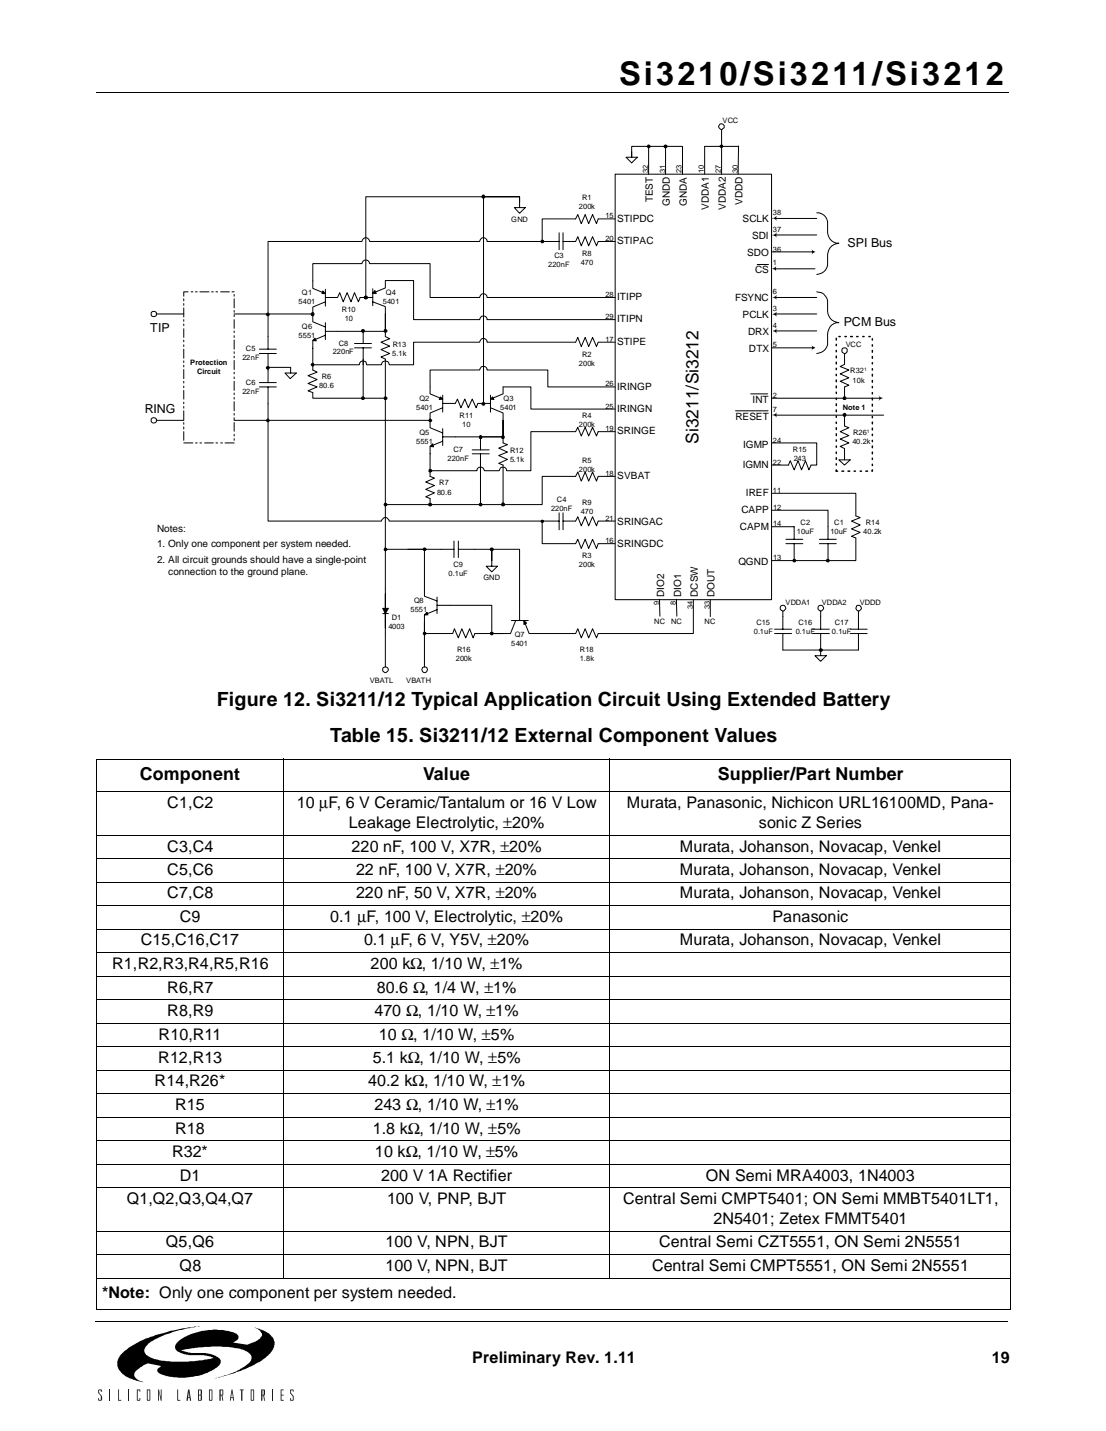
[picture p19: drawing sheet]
<svg xmlns="http://www.w3.org/2000/svg" width="216mm" height="279mm" viewBox="0 0 216 279" stroke-linecap="round" stroke-linejoin="round" font-family="sans-serif">
<defs><g id="words">
<text font-size="6.3" x="120.6" y="16.6">Si3210/Si3211/Si3212</text>
<g font-size="3.8">
<text x="42.2" y="137.6">Figure 12. Si3211/12 Typical Application Circuit Using Extended Battery</text>
<text x="64.3" y="144.6">Table 15. Si3211/12 External Component Values</text>
</g>
<g font-size="3.5">
<text x="27.3" y="152.2">Component</text>
<text x="82.5" y="152.2">Value</text>
<text x="139.9" y="152.2">Supplier/Part Number</text>
</g>
<text font-size="3.4" x="136.1" y="86.5" transform="rotate(-90 136.1 86.5)">Si3211/Si3212</text>
<g font-size="3.1">
<text x="32.6" y="157.6">C1,C2</text>
<text x="57.8" y="157.6">10 µF, 6 V Ceramic/Tantalum or 16 V Low</text>
<text x="68" y="161.5">Leakage Electrolytic, ±20%</text>
<text x="122.2" y="157.6">Murata, Panasonic, Nichicon URL16100MD, Pana-</text>
<text x="147.9" y="161.5">sonic Z Series</text>
<text x="32.6" y="166">C3,C4</text>
<text x="68.5" y="166">220 nF, 100 V, X7R, ±20%</text>
<text x="132.5" y="166">Murata, Johanson, Novacap, Venkel</text>
<text x="32.6" y="170.6">C5,C6</text>
<text x="69.4" y="170.6">22 nF, 100 V, X7R, ±20%</text>
<text x="132.5" y="170.6">Murata, Johanson, Novacap, Venkel</text>
<text x="32.6" y="175.2">C7,C8</text>
<text x="35.1" y="179.8">C9</text>
<text x="64.4" y="179.8">0.1 µF, 100 V, Electrolytic, ±20%</text>
<text x="69.4" y="175.2">220 nF, 50 V, X7R, ±20%</text>
<text x="132.5" y="175.2">Murata, Johanson, Novacap, Venkel</text>
<text x="150.5" y="179.8">Panasonic</text>
<text x="27.4" y="184.3">C15,C16,C17</text>
<text x="71" y="184.3">0.1 µF, 6 V, Y5V, ±20%</text>
<text x="132.5" y="184.3">Murata, Johanson, Novacap, Venkel</text>
<text x="21.8" y="189">R1,R2,R3,R4,R5,R16</text>
<text x="72.2" y="189">200 kΩ, 1/10 W, ±1%</text>
<text x="32.6" y="193.6">R6,R7</text>
<text x="73.4" y="193.6">80.6 Ω, 1/4 W, ±1%</text>
<text x="30.9" y="202.7">R10,R11</text>
<text x="32.6" y="198.1">R8,R9</text>
<text x="73" y="198.1">470 Ω, 1/10 W, ±1%</text>
<text x="73.8" y="202.7">10 Ω, 1/10 W, ±5%</text>
<text x="30.8" y="207.3">R12,R13</text>
<text x="72.6" y="207.3">5.1 kΩ, 1/10 W, ±5%</text>
<text x="30.1" y="211.9">R14,R26*</text>
<text x="71.7" y="211.9">40.2 kΩ, 1/10 W, ±1%</text>
<text x="34.1" y="216.5">R15</text>
<text x="34.1" y="221.1">R18</text>
<text x="72.6" y="221.1">1.8 kΩ, 1/10 W, ±5%</text>
<text x="73" y="216.5">243 Ω, 1/10 W, ±1%</text>
<text x="33.5" y="225.7">R32*</text>
<text x="73.1" y="225.7">10 kΩ, 1/10 W, ±5%</text>
<text x="35.1" y="230.2">D1</text>
<text x="74.3" y="230.2">200 V 1A Rectifier</text>
<text x="137.6" y="230.2">ON Semi MRA4003, 1N4003</text>
<text x="24.7" y="234.8">Q1,Q2,Q3,Q4,Q7</text>
<text x="75.4" y="234.8">100 V, PNP, BJT</text>
<text x="121.4" y="234.8">Central Semi CMPT5401; ON Semi MMBT5401LT1,</text>
<text x="139" y="238.7">2N5401; Zetex FMMT5401</text>
<text x="32.3" y="243.3">Q5,Q6</text>
<text x="75.1" y="243.3">100 V, NPN, BJT</text>
<text x="128.4" y="243.3">Central Semi CZT5551, ON Semi 2N5551</text>
<text x="35" y="247.8">Q8</text>
<text x="75.1" y="247.8">100 V, NPN, BJT</text>
<text x="127.1" y="247.8">Central Semi CMPT5551, ON Semi 2N5551</text>
<text x="19.9" y="253.2">*Note: Only one component per system needed.</text>
<text x="92" y="265.7">Preliminary Rev. 1.11</text>
<text x="193.3" y="265.7">19</text>
</g>
<g font-size="2.4">
<text x="165.2" y="48.2">SPI Bus</text>
<text x="29.3" y="64.8">TIP</text>
<text x="164.4" y="63.6">PCM Bus</text>
<text x="28.2" y="80.6">RING</text>
</g>
<g font-size="2">
<text x="127.3" y="39.5" transform="rotate(-90 127.3 39.5)">TEST</text>
<text x="130.6" y="40.2" transform="rotate(-90 130.6 40.2)">GNDD</text>
<text x="133.9" y="40.1" transform="rotate(-90 133.9 40.1)">GNDA</text>
<text x="138.2" y="41" transform="rotate(-90 138.2 41)">VDDA1</text>
<text x="141.5" y="41" transform="rotate(-90 141.5 41)">VDDA2</text>
<text x="144.7" y="40" transform="rotate(-90 144.7 40)">VDDD</text>
<text x="120.3" y="43.2">STIPDC</text>
<text x="120.3" y="47.6">STIPAC</text>
<text x="144.7" y="43.4">SCLK</text>
<text x="146.6" y="46.7">SDI</text>
<text x="145.6" y="50">SDO</text>
<text x="147.2" y="53.3">CS</text>
<text x="120.3" y="58.5">ITIPP</text>
<text x="143.3" y="58.8">FSYNC</text>
<text x="120.3" y="62.8">ITIPN</text>
<text x="144.7" y="62.1">PCLK</text>
<text x="145.8" y="65.4">DRX</text>
<text x="120.3" y="67.2">STIPE</text>
<text x="146" y="68.7">DTX</text>
<text x="120.3" y="76">IRINGP</text>
<text x="120.3" y="80.4">IRINGN</text>
<text x="143.3" y="81.9">RESET</text>
<text x="146.6" y="78.5">INT</text>
<text x="120.3" y="84.7">SRINGE</text>
<text x="144.9" y="87.4">IGMP</text>
<text x="120.3" y="93.5">SVBAT</text>
<text x="144.8" y="91.2">IGMN</text>
<text x="144.5" y="100">CAPP</text>
<text x="145.4" y="96.7">IREF</text>
<text x="30.6" y="103.6">Notes:</text>
<text x="30.6" y="106.7">1. Only one component per system needed.</text>
<text x="120.3" y="102.3">SRINGAC</text>
<text x="120.3" y="106.6">SRINGDC</text>
<text x="144.2" y="103.3">CAPM</text>
<text x="30.6" y="109.7">2. All circuit grounds should have a single-point</text>
<text x="32.8" y="112.1">connection to the ground plane.</text>
<text x="143.9" y="110.2">QGND</text>
<text x="129.5" y="116.4" transform="rotate(-90 129.5 116.4)">DIO2</text>
<text x="132.8" y="116.4" transform="rotate(-90 132.8 116.4)">DIO1</text>
<text x="136" y="116.4" transform="rotate(-90 136 116.4)">DCSW</text>
<text x="139.3" y="116.4" transform="rotate(-90 139.3 116.4)">DOUT</text>
</g>
<g font-size="1.5">
<text x="140.8" y="24.1">VCC</text>
<text x="126.3" y="33.7" transform="rotate(-90 126.3 33.7)">32</text>
<text x="129.6" y="33.7" transform="rotate(-90 129.6 33.7)">31</text>
<text x="132.8" y="33.7" transform="rotate(-90 132.8 33.7)">23</text>
<text x="137.2" y="33.7" transform="rotate(-90 137.2 33.7)">10</text>
<text x="140.5" y="33.7" transform="rotate(-90 140.5 33.7)">27</text>
<text x="143.8" y="33.7" transform="rotate(-90 143.8 33.7)">30</text>
<text x="112.8" y="40.7">200k</text>
<text x="113.5" y="39">R1</text>
<text x="150.6" y="41.9">38</text>
<text x="99.7" y="43.2">GND</text>
<text x="118" y="42.6">15</text>
<text x="118" y="47">20</text>
<text x="150.6" y="45.2">37</text>
<text x="106.8" y="52">220nF</text>
<text x="108" y="50.3">C3</text>
<text x="113.2" y="51.7">470</text>
<text x="113.5" y="49.9">R8</text>
<text x="150.6" y="49.1">36</text>
<text x="150.6" y="51.7">1</text>
<text x="58.2" y="59.4">5401</text>
<text x="58.8" y="57.6">Q1</text>
<text x="74.6" y="59.3">5401</text>
<text x="75.2" y="57.5">Q4</text>
<text x="118" y="57.9">28</text>
<text x="150.6" y="57.3">6</text>
<text x="58.2" y="65.9">5551</text>
<text x="58.8" y="64.2">Q6</text>
<text x="66.6" y="60.9">R10</text>
<text x="67.2" y="62.7">10</text>
<text x="118" y="62.2">29</text>
<text x="150.6" y="60.6">3</text>
<text x="150.6" y="63.9">4</text>
<text x="37.1" y="71.2">Protection</text>
<text x="47.2" y="70.3">22nF</text>
<text x="47.9" y="68.5">C5</text>
<text x="64.9" y="69.1">220nF</text>
<text x="66" y="67.4">C8</text>
<text x="76.5" y="69.4">5.1k</text>
<text x="76.5" y="67.7">R13</text>
<text x="112.8" y="71.3">200k</text>
<text x="113.5" y="69.5">R2</text>
<text x="118" y="66.6">17</text>
<text x="150.6" y="67.7">5</text>
<text x="164.8" y="67.7">VCC</text>
<text x="38.4" y="72.9">Circuit</text>
<text x="47.2" y="76.8">22nF</text>
<text x="47.9" y="75.1">C6</text>
<text x="62.2" y="75.7">80.6</text>
<text x="62.7" y="73.9">R6</text>
<text x="118" y="75.4">26</text>
<text x="150.6" y="77.6">2</text>
<text x="165.7" y="72.8">R32</text>
<text x="166.1" y="74.6">10k</text>
<text x="81.1" y="80">5401</text>
<text x="81.8" y="78.2">Q2</text>
<text x="89.6" y="81.5">R11</text>
<text x="90.1" y="83.3">10</text>
<text x="97.5" y="80">5401</text>
<text x="98.1" y="78.2">Q3</text>
<text x="112.8" y="83.3">200k</text>
<text x="113.5" y="81.5">R4</text>
<text x="118" y="79.7">25</text>
<text x="150.6" y="80.3">7</text>
<text x="164.3" y="80">Note 1</text>
<text x="81.1" y="86.5">5551</text>
<text x="81.8" y="84.8">Q5</text>
<text x="87.2" y="89.8">220nF</text>
<text x="88.4" y="88.2">C7</text>
<text x="99.4" y="88.3">R12</text>
<text x="118" y="84.1">19</text>
<text x="150.6" y="86.3">24</text>
<text x="154.5" y="88.2">R15</text>
<text x="154.7" y="89.8">243</text>
<text x="166.1" y="86.6">40.2k</text>
<text x="166.3" y="84.8">R26</text>
<text x="85.6" y="94.7">R7</text>
<text x="99.4" y="90.1">5.1k</text>
<text x="112.8" y="92">200k</text>
<text x="113.5" y="90.3">R5</text>
<text x="118" y="92.9">18</text>
<text x="150.6" y="90.7">22</text>
<text x="85.2" y="96.4">80.6</text>
<text x="107.4" y="99.7">220nF</text>
<text x="108.5" y="98">C4</text>
<text x="113.2" y="100.3">470</text>
<text x="113.5" y="98.5">R9</text>
<text x="118" y="101.6">21</text>
<text x="150.6" y="96.1">11</text>
<text x="150.7" y="99.4">12</text>
<text x="118" y="105.9">16</text>
<text x="150.7" y="102.6">14</text>
<text x="155.3" y="104.1">10uF</text>
<text x="156" y="102.3">C2</text>
<text x="161.9" y="104.1">10uF</text>
<text x="162.6" y="102.4">C1</text>
<text x="168.2" y="104.1">40.2k</text>
<text x="168.7" y="102.4">R14</text>
<text x="87.4" y="112.3">0.1uF</text>
<text x="88.4" y="110.5">C9</text>
<text x="94.2" y="113">GND</text>
<text x="112.8" y="110.6">200k</text>
<text x="113.5" y="108.9">R3</text>
<text x="150.7" y="109.2">13</text>
<text x="80" y="119.3">5551</text>
<text x="80.7" y="117.6">Q8</text>
<text x="128.4" y="118" transform="rotate(-90 128.4 118)">9</text>
<text x="131.7" y="118" transform="rotate(-90 131.7 118)">8</text>
<text x="135" y="118.8" transform="rotate(-90 135 118.8)">34</text>
<text x="138.3" y="118.8" transform="rotate(-90 138.3 118.8)">33</text>
<text x="153.1" y="118">VDDA1</text>
<text x="160.2" y="118">VDDA2</text>
<text x="167.6" y="118">VDDD</text>
<text x="75.7" y="122.6">4003</text>
<text x="76.4" y="120.9">D1</text>
<text x="99.7" y="125.9">5401</text>
<text x="100.3" y="124.1">Q7</text>
<text x="127.5" y="121.8">NC</text>
<text x="130.8" y="121.8">NC</text>
<text x="137.3" y="121.8">NC</text>
<text x="146.9" y="123.7">0.1uF</text>
<text x="147.4" y="121.9">C15</text>
<text x="155.1" y="123.7">0.1uF</text>
<text x="155.6" y="121.9">C16</text>
<text x="162.1" y="123.7">0.1uF</text>
<text x="162.7" y="121.9">C17</text>
<text x="88.8" y="129">200k</text>
<text x="89.1" y="127.2">R16</text>
<text x="113" y="127.2">R18</text>
<text x="113" y="129">1.8k</text>
<text x="72.1" y="133.2">VBATL</text>
<text x="79.2" y="133.2">VBATH</text>
</g>
<g font-size="1">
<text x="168.4" y="72.3">1</text>
<text x="168.9" y="84.3">1</text>
</g>
</g></defs>
<path d="M18.7 18h177.9M18.5 257.7h177.8" fill="none" stroke="#000" stroke-width=".19"/>
<path d="M19.1 258.6h38.1v14.5h-38.1z" fill="#fff"/>
<path d="M23.4 264.3h.1a8.4 8.4 0 0 1 2.7-2.2 29 29 0 0 1 8.8-2.9l4-.6-3 .6a19.5 19.5 0 0 0-7 2.8l-.7 .7-.2 .9a3.2 3.2 0 0 0 2.3 1.5l3 .4h3.3l2.7-.2 2.3-.5-1.9-.5h-3a4.3 4.3 0 0 1-2.2-.8l-.4-.3-.1-.3v-.5l.3-.4a5.7 5.7 0 0 1 2.7-1.8 12.8 12.8 0 0 1 8.5-.3l.5 .1 .3 .4a.77 .77 0 0 1-.6 1.1l-.3 .3 2.7 .4 1.6-.6 .7-.5a.86 .86 0 0 0 .4-1.2l-.3-.5-1.1-.6 1.2 .5a3.2 3.2 0 0 1 2.8 2.9 4 4 0 0 1-1.4 2.2 19 19 0 0 1-6.5 3.4l-3.9 1 2.2-.6a9.6 9.6 0 0 0 5-2.8l.1-.4v-.5l-.7-.8-1-.5-2.1-.5a27.1 27.1 0 0 0-6.4 0l-3.5 .5 1.9 .6h2.9a5 5 0 0 1 2.8 1.3v.8a5.2 5.2 0 0 1-2.9 1.9l-1.8 .5a14.6 14.6 0 0 1-4.3 .3l-1.7-.4-1.2-.4-.4-.4v-.3l.8-.7-2.5-.5-1.6 .7-.9 .8-.2 .4v.5l.3 .5 .7 .5 .8 .2-1.9-.4-1.7-.8-.3-.2a2.95 2.95 0 0 1-1.2-1.7v-1z" fill-rule="evenodd" fill="#000"/>
<g fill="#1b1b1b">
<path d="M19.2 270.9h.6l.1 .2v.3h-.3v-.3h-.3l.1 .6a1.15 1.15 0 0 1 .4 1.3v.1h-.7v-.5h.2v.4h.3v-.8l-.5-.5z" fill-rule="evenodd"/>
<path d="M56.6 270.9l.6 .1v.4h-.1v-.3h-.4l.1 .6a1.51 1.51 0 0 1 .4 1.4h-.6v-.5h.1v.4h.4a1.44 1.44 0 0 0-.5-1.3z" fill-rule="evenodd"/>
</g>
<path d="M21.4 270.9v2.2" fill="none" stroke="#1b1b1b" stroke-width=".19"/>
<path d="M23 270.9h.2v2.1h.4v.1h-.6z" fill-rule="evenodd" fill="#1b1b1b"/>
<path d="M25.1 270.9v2.2" fill="none" stroke="#1b1b1b" stroke-width=".19"/>
<g fill="#1b1b1b">
<path d="M26.7 270.9l.6 .1v.4h-.1v-.3h-.4v1.9h.4v-.4h.1v.5h-.6z" fill-rule="evenodd"/>
<path d="M30.8 270.9h.2l.3 1.7v-1.7h.2v2.2h-.2l-.3-1.6v1.6h-.2z" fill-rule="evenodd"/>
<path d="M34.5 270.9h.2v2.1h.4v.1h-.6z" fill-rule="evenodd"/>
<path d="M46.7 270.9h.8v.2h-.3v2h-.2v-2h-.3z" fill-rule="evenodd"/>
</g>
<path d="M53.1 270.9v2.2" fill="none" stroke="#1b1b1b" stroke-width=".19"/>
<g fill="#1b1b1b">
<path d="M54.7 270.9h.6v.2h-.4v.9h.4v.1h-.4v.9h.4v.1h-.6z" fill-rule="evenodd"/>
<path d="M50.9 270.9v2.2h.2v-1h.2l.2 1h.1l-.1-1 .1-.1v-1zM51.1 271.1v.9h.3v-.9z" fill-rule="evenodd"/>
<path d="M42.8 270.9v2.2h.2v-1h.2l.1 1h.2l-.2-1 .2-.1v-1zM43 271.1v.9h.3v-.9z" fill-rule="evenodd"/>
<path d="M48.9 270.9v2.2h.5l.1-2.1zM49 271.1v1.9h.4v-1.9z" fill-rule="evenodd"/>
<path d="M40.7 270.9v2.2h.6l.1-2.1zM40.9 271.1v1.9h.3v-1.9z" fill-rule="evenodd"/>
<path d="M28.6 270.9v2.2h.6l.1-2.1zM28.8 271.1v1.9h.3v-1.9z" fill-rule="evenodd"/>
<path d="M36.7 270.9l-.4 2.2h.3l.1-.5h.3v.5h.3l-.4-2.2zM36.8 271.5l.1 1h-.2z" fill-rule="evenodd"/>
<path d="M45.1 270.9l-.3 2.2h.2v-.5h.4l.1 .5h.1l-.3-2.2zM45.2 271.5l.2 1h-.4z" fill-rule="evenodd"/>
<path d="M38.6 270.9v2.2h.7l.1-1-.2-.1h.2v-.9l-.1-.2zM38.8 271.1v.9h.3v-.9zM38.8 272.1v.9h.3v-.9z" fill-rule="evenodd"/>
</g>
<g fill="none" stroke="#000" stroke-width=".19">
<path d="M18.8 148h178.3M18.8 154.4h178.3M18.9 148.1v107.1M55.2 147.9v101.5M118.9 147.9v101.5M197 148.1v107.1M18.8 162.8h178.3M18.8 167.4h178.3M18.8 172.1h178.3M18.8 176.6h178.3M18.8 181.2h178.3M18.8 185.8h178.3"/>
<path d="M18.8 190.3h178.3M18.8 194.9h178.3M18.8 199.6h178.3M18.8 204.1h178.3M18.8 208.7h178.3M18.8 213.3h178.3M18.8 217.9h178.3M18.8 222.4h178.3M18.8 227.1h178.3M18.8 231.7h178.3M18.8 240.1h178.3M18.8 244.7h178.3"/>
<path d="M18.8 249.3h178.3M18.8 255.3h178.3"/>
</g>
<path d="M19 22.5h158.3v111.4h-158.3z" fill="#fff"/>
<g fill="none" stroke="#000" stroke-width=".19">
<path d="M119.9 34h30.5v82.9h-30.5zM132.9 28.5h-9.8v3.3M137.3 28.5v5.5M147.6 51.6h2.2M150.4 49.1h8M151 52.4h7.8M151.2 42.6h8M151.2 45.8h8M151.2 58h8M159.2 41.5a2.04 2.04 0 0 1 2.1 1.7 4.2 4.2 0 0 0 .5 3.5 2.01 2.01 0 0 0 1.7 .7 2.29 2.29 0 0 0-2.2 2.2v2.1a2.22 2.22 0 0 1-2.1 1.8M159.2 56.9a2.04 2.04 0 0 1 2.1 1.7 4.2 4.2 0 0 0 .5 3.5 2.46 2.46 0 0 0 1.7 .8 2.12 2.12 0 0 0-2.2 2.2v2.1a2.27 2.27 0 0 1-2.1 1.7M146.3 76.8h3.3"/>
<path d="M150.4 67.8h8M150.4 77.7h21M151.2 61.2h8M151.2 64.5h8M143.3 80.1h6.4M151.2 81h21M153.7 90.7l.3-.9 .8 1.8 .7-1.8 .7 1.8 .8-1.8 .6 1.8 .5-.9M150.5 102.7h4.3v2.5M153.2 106h3.3M153.2 105.2h3.3M154.8 106v3.3M159.7 106h3.3"/>
<path d="M159.7 105.2h3.3M161.4 102.7v2.5M161.4 106v3.3M166.8 100.6l.8 .3-1.7 .7 1.7 .8-1.7 .7 1.7 .7-1.7 .8 .9 .3"/>
</g>
<path d="M150.3 52.4l.7-.2 .3-.3v.9l-.4-.3zM150.4 42.6l.7-.3 .3-.2v1l-.6-.5zM150.4 45.8l.7-.2 .3-.3v1l-.4-.3zM150.4 58l.6-.2 .4-.3v.9l-.4-.3zM158.2 48.6l.5 .4 .5 .1-.7 .2-.3 .3zM150.4 61.2l.6-.1 .4-.3v.9l-.3-.2zM150.4 64.5l.6-.1 .4-.4v1l-.4-.3zM158.2 67.3l.2 .3 .8 .2-.7 .2-.3 .3zM171.3 77.1l.3 .4 .6 .2-.7 .1-.2 .4zM150.4 81l.6-.2 .4-.4v1l-.4-.4z" fill="#000"/>
<path d="M122 30.7h2.2l-1.1 1.1z" fill="#fff"/>
<path d="M122 30.7h2.2l-1.1 1.1zM123.1 29.6v1.1M133 28.5v5.5M137.3 28.5h6.5" fill="none" stroke="#000" stroke-width=".19"/>
<path d="M140.3 24.2l.4-.1 .4 .4a.72 .72 0 0 1-.6 .7l-.5-.5z" fill="#fff" stroke="#000" stroke-width=".19"/>
<g fill="none" stroke="#000" stroke-width=".19">
<path d="M126.4 28.5v5.5M129.7 28.5v5.5M140.6 25.2v8.8M143.9 28.5l-.1 5.5M150.4 86.4h8.8v4.3h-1.1M150.4 90.7h3.3M150.5 96.2h16.3v4.4M150.5 99.5h10.9v3.2M164.6 81v2.1l.8 .3-1.7 .8 1.7 .7-1.7 .7 1.7 .8-1.7 .7 .9 .4v1.1M128.5 116.9l.1 3.3M131.8 116.9l.1 3.3M138.4 116.9v3.3"/>
<path d="M166.8 104.9v4.4h-16.3"/>
</g>
<g fill="#000" stroke="#000" stroke-width=".19">
<path d="M126.3 28.3l.4 .1v.3h-.5v-.2zM129.5 28.4h.5v.3h-.5zM140.4 28.4h.4l.1 .1-.2 .3-.4-.3zM154.6 109.1h.4v.4l-.3 .1-.2-.3z"/>
<circle cx="161.3" cy="109.3" r=".28"/>
</g>
<path d="M163.5 89.7h2.2l-1.1 1z" fill="#fff"/>
<path d="M164.6 71l-.9 .5 1.7 .6-1.7 .8 1.7 .8-1.7 .7 1.7 .7-.8 .4v2.2M163.5 89.7h2.2l-1.1 1zM164.6 88.6v1.1" fill="none" stroke="#000" stroke-width=".19"/>
<path d="M164.3 77.5h.5v.3h-.5zM164.5 80.6l.3 .2-.1 .4-.4-.2z" fill="#000" stroke="#000" stroke-width=".19"/>
<path d="M164.3 67.9a.6 .6 0 0 1 .8 .2v.5l-.3 .3a.58 .58 0 0 1-.7-.3 .58 .58 0 0 1 .2-.7z" fill="#fff" stroke="#000" stroke-width=".19"/>
<path d="M164.6 68.9v2.1" fill="none" stroke="#000" stroke-width=".19"/>
<g fill="none" stroke="#000" stroke-width=".29">
<path d="M163 66v.3M163 67.2v.2M163 68.3v.3M163 69.4v.4M163 70.6v.4M163 71.8v.3M163 73v.3M163 74.1v.3M163 75.3v.3M163 76.5v.2M163 77.7v.2M163 78.8v.3"/>
<path d="M163 79.9v.4M163.5 65.6h.2M164.7 65.6h.2M165.8 65.6h.3M167 65.6h.2M168.1 65.6h.3M169.3 65.6h.3M170 66.1v.2M170 67.2v.3M170 68.3v.4M170 69.5v.4M170 70.7v.3"/>
<path d="M170 71.9v.2M170 73v.3M170 74.2v.3M170 75.4v.2M170 76.6v.2M170 77.7v.3M170 78.8v.4M163 91.6v.3h.2M163 81.1v.3M163 82.3v.3M163 83.4v.3M163 84.6v.3"/>
<path d="M163 85.8v.2M163 87v.2M163 88.2v.2M163 89.3v.3M163 90.4v.3M164.1 91.9h.3M165.3 91.9h.3M166.5 91.9h.2M167.6 91.9h.3M168.7 91.9h.4M170 91.6l-.1 .3M170 80v.3"/>
<path d="M170 81.2v.3M170 82.3v.3M170 83.5v.3M170 84.7v.2M170 85.9v.2M170 87v.3M170 88.2v.3M170 89.3v.3M170 90.5v.3"/>
</g>
<g fill="#fff" stroke="#000" stroke-width=".19">
<path d="M152.2 118.1a.56 .56 0 0 1 .7 0 .56 .56 0 0 1 .2 .7l-.4 .3a.58 .58 0 0 1-.6-.3 .58 .58 0 0 1 .1-.7z"/>
<path d="M159.6 118.1a.56 .56 0 0 1 .7 0 .56 .56 0 0 1 .1 .7l-.3 .3a.58 .58 0 0 1-.7-.3 .58 .58 0 0 1 .2-.7z"/>
<path d="M167 118.1a.56 .56 0 0 1 .7 0 .56 .56 0 0 1 .1 .7l-.3 .3-.5-.1-.2-.4z"/>
</g>
<path d="M152.6 119.1v3.6M159.9 119.1v1.1M167.3 119.1v3.6M151 123.5h3.3M151 122.7h3.3M152.6 123.5v3.3h14.7v-3.3M165.7 123.5h3.3M165.7 122.7h3.3" fill="none" stroke="#000" stroke-width=".19"/>
<path d="M158.8 127.9h2.2l-1.1 1.1z" fill="#fff"/>
<g fill="none" stroke="#000" stroke-width=".19">
<path d="M112.2 42.7l.4-.9 .7 1.8 .7-1.8 .7 1.8 .8-1.8 .7 1.8 .4-.9M50.5 68.9h3.3M50.5 68.1h3.3M50.5 75.5h3.3M50.5 74.6h3.3M52.2 65.6v2.5M52.2 68.9v5.7M52.2 75.5v3.3M52.2 71.6h4.4M116.6 66.7h3.3M45.6 82h38.2M116.6 84.2h3.3"/>
<path d="M112.2 106l.4-.8 .7 1.7 .7-1.7 .7 1.7 .8-1.7 .7 1.7 .4-.9M158.3 123.5h3.3M158.3 122.7h3.3M158.8 127.9h2.2l-1.1 1.1zM159.9 120.2v2.5M159.9 123.5v4.4"/>
</g>
<circle cx="160" cy="126.8" r=".28" fill="#000" stroke="#000" stroke-width=".19"/>
<g fill="#fff" stroke="#000" stroke-width=".19">
<path d="M29.5 61a.54 .54 0 0 1 .8-.2 .54 .54 0 0 1 0 .8 .54 .54 0 0 1-.8-.1z"/>
<path d="M29.5 81.7a.54 .54 0 0 1 .8-.1 .54 .54 0 0 1 0 .8 .54 .54 0 0 1-.8-.2z"/>
</g>
<path d="M55.5 72.7h2.2l-1.1 1.1z" fill="#fff"/>
<g fill="none" stroke="#000" stroke-width=".19">
<path d="M35.8 58.3v.4M35.8 59.2v.3M36.7 56.9h-.9v.9M37.3 56.9h.3M38.1 56.9h.3M38.9 56.9h1.8M41.2 56.9h.4M42.1 56.9h.3M43 56.9h1.7M45.2 56.9h.4M45.6 57.4v.4M45.6 58.3v1.7"/>
<path d="M116.6 47.1h3.3M116.6 42.7h3.3M30.5 61.2h5.3M35.8 60v1.8M35.8 62.3v.4M35.8 63.2v.3M35.8 64.1v1.7M35.8 66.3v.3M35.8 67.2v.4M35.8 68.1v1.8M35.8 70.4v.3M35.8 71.2v.4"/>
<path d="M35.8 72.1v1.7M35.8 74.4v.3M35.8 75.3v.3M35.8 76.1v1.7M35.8 78.4v.4M35.8 79.3v.3M45.6 60.6v.3M45.6 61.4v.3M45.6 62.3v1.7M45.6 64.5v.4M45.6 65.5v.3M45.6 66.3v1.8"/>
<path d="M45.6 68.6v.3M45.6 69.4v.4M45.6 70.3v1.8M45.6 72.6v.3M45.6 73.5v.3M45.6 74.4v1.7M45.6 76.6v.4M45.6 77.5v.3M45.6 78.3v1.8M45.6 61.2h15.4M55.5 72.7h2.2l-1.1 1.1zM56.6 71.6v1.1"/>
<path d="M112.2 66.7l.4-.9 .7 1.8 .7-1.8 .7 1.8 .8-1.8 .7 1.8 .4-.9M116.6 62.3h3.3M30.5 82h5.3M35.8 86.4h1.8M35.8 80.1v1.8M35.8 82.4v.3M35.8 83.2v.5M35.8 84.2v1.7M38.1 86.4h.3M38.9 86.4h.4M39.9 86.4h1.7M42.1 86.4h.3"/>
<path d="M43 86.4h.3M43.9 86.4h1.7M45.6 80.6v.4M45.6 81.5v.4M45.6 82.4v1.7M45.6 84.7v.3M45.6 85.5v.4M83.8 97.2v1.2M112.2 92.9l.4-.9 .7 1.8 .7-1.8 .7 1.8 .8-1.8 .7 1.8 .4-.9h3.3M112.2 84.2l.4-.9 .7 1.7 .7-1.7 .7 1.7 .8-1.7 .7 1.7 .4-.8M75.1 107.1v7.6M82.7 114.7v1.6l2.5 .9"/>
<path d="M85.2 118.9l-2.5 1v1.4M85.2 118h2.5M85.2 116.4v3.2M86 107.1h2.5M88.5 105.5v3.2M89.3 105.5v3.2M89.3 107.1h3.2M112.2 123.5l.4-.9 .7 1.8 .7-1.8 .7 1.8 .8-1.8 .7 1.8 .4-.9"/>
</g>
<g fill="#000" stroke="#000" stroke-width=".19">
<path d="M105.6 46.8l.3 .1v.4h-.4l-.1-.2zM52.2 81.7h.1l.2 .3-.2 .2-.3-.1-.1-.1zM83.2 119.4l.2 .5h-.7zM105.4 101.6l.3-.2 .2 .1v.3l-.3 .1z"/>
<circle cx="52.2" cy="61.3" r=".28"/>
</g>
<circle cx="82.8" cy="130.6" r=".55" fill="#fff" stroke="#000" stroke-width=".19"/>
<path d="M75.1 107.1h10.9M116.6 106h3.3M135.1 116.9v6.6h-18.5" fill="none" stroke="#000" stroke-width=".19"/>
<g fill="#000" stroke="#000" stroke-width=".19">
<path d="M75 106.9l.4 .2v.2h-.5l-.1-.2z"/>
<circle cx="52.2" cy="71.7" r=".28"/>
<circle cx="75.1" cy="98.4" r=".28"/>
</g>
<path d="M94.7 110.4h2.2l-1.1 1.1z" fill="#fff"/>
<g fill="none" stroke="#000" stroke-width=".19">
<path d="M63.4 58.9l-2.4 1v2.9l2.4 1M63.4 57.2l-2.4-1v-4.8h9.5l.3-.5 .2-.2h.5l.3 .2 .3 .5h11.7v6.6h9.7a.72 .72 0 0 1 .7-.8 .72 .72 0 0 1 .7 .8h25M63.4 58h2.4l.4-.9 .7 1.8 .7-1.8 .8 1.8 .7-1.8 .7 1.8 .4-.9h2.4M63.4 56.4v3.3M72.6 58.9l2.5 .9v1.4M72.6 57.2l2.5-1.1v-1.4h5.5v7.6h12.9l.4-.6h.6l.4 .4v.2h21.7M72.6 56.3v3.3M52.2 78.8v22.8h22.1l.5-.7h.6l.5 .7h29.8M52.2 61.3v4.3M63.4 65.4l-2.4 1v5.7l.8 .5-1.8 .7 1.8 .7-1.8 .8 1.8 .7-1.8 .7 1 .4v1.1h14.1v20.7M63.4 62.9v3.3M69.1 67.8h3.3"/>
<path d="M69.1 67h3.3M70.8 70l-.1 7.7M70.8 64.5v2.5M70.8 67.8v3.3M75.1 61.2v3.4h-11.7M75.1 61.2v4.4l.8 .5-1.6 .6 1.6 .8-1.6 .7 1.6 .7-1.6 .7 .8 .4v7.7M86.3 79.5l-2.5 1v2.9l2.5 1M86.3 78.7h2.4l.5-.9 .6 1.7 .8-1.7 .7 1.7 .7-1.7 .8 1.7 .3-.8h2.5M86.3 77.1v3.3M95.6 79.5l2.4 1v1.5M95.6 77.1v3.3M98 75.5v1.3l-2.4 1"/>
<path d="M112.2 66.7h-17.3a.72 .72 0 0 0-.7-.7 .72 .72 0 0 0-.7 .7h-12.9v4.4h-4.7a.76 .76 0 0 0-.8-.7 .76 .76 0 0 0-.8 .7h-2.8a.72 .72 0 0 0-.8-.7 .72 .72 0 0 0-.7 .7h-9M119.9 75.5h-13.1v-3.4h-11.9v-.2l-.4-.4h-.6l-.4 .6h-9.7v4.7l2.5 1M86.3 86l-2.5 1.1v5.8l.9 .3-1.7 .8 1.7 .7-1.7 .7 1.7 .7-1.7 .8 .8 .3M86.3 83.6v3.3M92 88.5h3.3M92 87.7h3.3M93.6 88.5v9.9M98 82v3.2h-11.7M98 82v4.4l.9 .3-1.7 .7 1.7 .8-1.7 .6 1.7 .8-1.7 .8 .8 .3v7.6M98 82v3.2h-4.4v2.5M112.2 84.2h-8.7v7.6h-4.8v-.3l-.4-.4h-.6l-.4 .7h-2.9l-.3-.5-.2-.2h-.5l-.3 .2-.1 .5h-9.2M94.7 110.4h2.2l-1.1 1.1z"/>
<path d="M95.8 109.3v1.1"/>
</g>
<g fill="#000" stroke="#000" stroke-width=".19">
<path d="M62.9 56.7l.5 .5h-.7zM71 57.8h.5v.4h-.5zM71 57.9l.4-.1 .1 .4h-.5zM73.1 56.7l.2 .5h-.7zM60.7 71h.4l.1 .1-.2 .3-.4-.3zM61 66.4l.4-.4 .2 .5zM70.6 64.3h.3l.1 .2-.1 .3h-.3l-.2-.3zM85.9 77.4l.4 .4-.7 .1zM95.6 77.8l.4-.4 .3 .5zM83.7 91.6h.4l.1 .3-.5 .1-.1-.1zM83.7 81.7l.5 .3-.1 .1h-.4l-.1-.1zM84.3 86.5l.2 .6h-.7z"/>
<path d="M93.6 84.9l.3 .2v.3l-.2 .1h-.1l-.2-.3zM98 84.9h.1l.2 .3-.2 .3-.3-.1v-.3z"/>
<circle cx="70.7" cy="77.7" r=".28"/>
<circle cx="75.1" cy="64.5" r=".28"/>
<circle cx="75.1" cy="77.7" r=".28"/>
<circle cx="94.2" cy="78.7" r=".28"/>
</g>
<path d="M100.2 40.5h2.2l-1.1 1.1z" fill="#fff"/>
<g fill="none" stroke="#000" stroke-width=".19">
<path d="M101.3 39.5v-1.1h-30v19.6M101.3 39.5v-1.1h-7.1v40.4M101.3 39.5v1M100.2 40.5h2.2l-1.1 1.1zM105.7 47.1h-10.8a.72 .72 0 0 0-.7-.8 .72 .72 0 0 0-.7 .8h-21.4a.76 .76 0 0 0-.8-.8 .76 .76 0 0 0-.8 .8h-18.3v14.2M105.7 47.1h3.3M109 45.4v3.3M109.7 47.1h2.5l.4-.9 .7 1.7 .7-1.7 .7 1.7 .8-1.7 .7 1.7 .4-.8M109.7 45.4v3.3M112.2 42.7h-6.5v4.4M98 75.5h5.5v4.3h16.4M112.2 92.9h-6.5v5.5h-30.6v8.7"/>
<path d="M101.3 118.6v2.4M109 101.6h-3.3v4.4h6.5M109 100v3.3M109.7 101.6h2.5l.4-.8 .7 1.7 .7-1.7 .7 1.7 .8-1.7 .7 1.7 .4-.9h3.3M109.7 100v3.3M99.7 121h3.3M100.5 121l-1 2.5h-1.5M102.1 121l1 2.5h1.5"/>
</g>
<path d="M94 38.2l.3-.2 .2 .4-.1 .1h-.4zM60.7 61.1h.4l.1 .1-.2 .4-.3-.1zM83.6 98.2h.5v.4h-.5zM93.6 98.1l.3 .1v.4h-.4l-.1-.2zM98 98.1l.3 .1v.4l-.2 .1-.3-.1v-.4zM102.1 121l.5 .5-.5 .3z" fill="#000" stroke="#000" stroke-width=".19"/>
<circle cx="75.1" cy="130.6" r=".52" fill="#fff" stroke="#000" stroke-width=".19"/>
<path d="M74.6 119.6h1.1M75.1 114.7v15.4M79.5 107.1h3.2v7.6M87.7 118h8.1v5.5h2.2h-5.5l-.3 .9-.7-1.8-.7 1.8-.8-1.8-.7 1.8-.7-1.8-.4 .9h-5.5v-2.2v8.8M92.5 107.1h3.3v2.2v-2.2h5.5v11.4M104.6 123.5h7.6" fill="none" stroke="#000" stroke-width=".19"/>
<g fill="#000" stroke="#000" stroke-width=".19">
<path d="M74.6 118.6h1.1l-.6 1zM95.6 106.9h.5v.4h-.5zM82.5 123.4l.3-.1 .3 .2-.5 .3-.1-.3zM95.6 123.4l.3-.1 .2 .1v.2l-.3 .2z"/>
<circle cx="82.7" cy="107.1" r=".28"/>
</g>
<use href="#words"/>
</svg>
